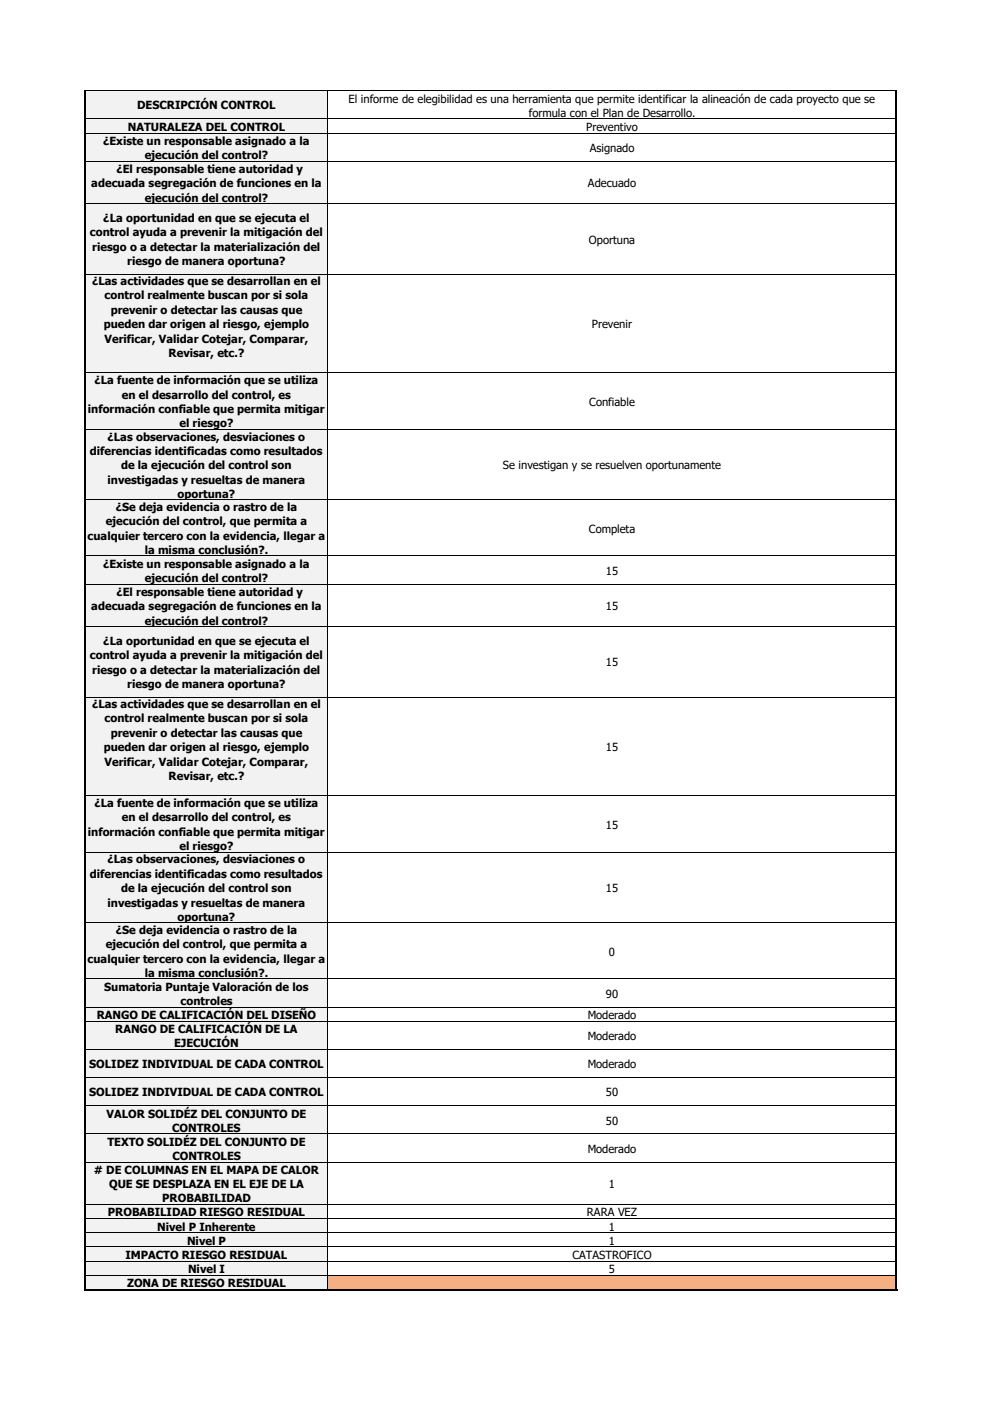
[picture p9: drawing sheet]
<svg xmlns="http://www.w3.org/2000/svg" width="210mm" height="297mm" viewBox="0 0 210 297" stroke-linecap="round" stroke-linejoin="round" font-family="sans-serif">
<defs><g id="words">
<g font-size="2.4">
<text x="29.1" y="23.2">DESCRIPCIÓN CONTROL</text>
<text x="73.8" y="21.7">El informe de elegibilidad es una herramienta que permite identificar la alineación de cada proyecto que se</text>
<text x="27.1" y="27.7">NATURALEZA DEL CONTROL</text>
<text x="112" y="24.8">formula con el Plan de Desarrollo.</text>
<text x="124.2" y="27.7">Preventivo</text>
<text x="21.8" y="30.7">¿Existe un responsable asignado a la</text>
<text x="30.7" y="33.7">ejecución del control?</text>
<text x="125" y="32.2">Asignado</text>
<text x="19.3" y="39.7">adecuada segregación de funciones en la</text>
<text x="24.7" y="36.6">¿El responsable tiene autoridad y</text>
<text x="124.6" y="39.7">Adecuado</text>
<text x="21.9" y="47">¿La oportunidad en que se ejecuta el</text>
<text x="30.7" y="42.7">ejecución del control?</text>
<text x="19" y="50.1">control ayuda a prevenir la mitigación del</text>
<text x="19.6" y="53.1">riesgo o a detectar la materialización del</text>
<text x="124.8" y="51.6">Oportuna</text>
<text x="27" y="56.2">riesgo de manera oportuna?</text>
<text x="19.5" y="60.4">¿Las actividades que se desarrollan en el</text>
<text x="22.1" y="63.5">control realmente buscan por si sola</text>
<text x="22" y="69.6">pueden dar origen al riesgo, ejemplo</text>
<text x="23.5" y="66.5">prevenir o detectar las causas que</text>
<text x="125.4" y="69.6">Prevenir</text>
<text x="22.1" y="72.6">Verificar, Validar Cotejar, Comparar,</text>
<text x="35.7" y="75.7">Revisar, etc.?</text>
<text x="20" y="81.4">¿La fuente de información que se utiliza</text>
<text x="18.6" y="87.5">información confiable que permita mitigar</text>
<text x="25.8" y="84.5">en el desarrollo del control, es</text>
<text x="124.9" y="86">Confiable</text>
<text x="22.8" y="93.4">¿Las observaciones, desviaciones o</text>
<text x="38" y="90.6">el riesgo?</text>
<text x="19" y="96.4">diferencias identificadas como resultados</text>
<text x="25.7" y="99.5">de la ejecución del control son</text>
<text x="106.6" y="99.4">Se investigan y se resuelven oportunamente</text>
<text x="22.8" y="102.5">investigadas y resueltas de manera</text>
<text x="37.6" y="105.6">oportuna?</text>
<text x="22.4" y="111.4">ejecución del control, que permita a</text>
<text x="24.6" y="108.3">¿Se deja evidencia o rastro de la</text>
<text x="124.8" y="112.9">Completa</text>
<text x="18.5" y="114.4">cualquier tercero con la evidencia, llegar a</text>
<text x="30.7" y="117.5">la misma conclusión?.</text>
<text x="21.8" y="120.3">¿Existe un responsable asignado a la</text>
<text x="30.7" y="123.4">ejecución del control?</text>
<text x="128.4" y="121.8">15</text>
<text x="19.3" y="129.3">adecuada segregación de funciones en la</text>
<text x="24.7" y="126.3">¿El responsable tiene autoridad y</text>
<text x="128.4" y="129.3">15</text>
<text x="21.9" y="136.7">¿La oportunidad en que se ejecuta el</text>
<text x="30.7" y="132.4">ejecución del control?</text>
<text x="19" y="139.7">control ayuda a prevenir la mitigación del</text>
<text x="19.6" y="142.8">riesgo o a detectar la materialización del</text>
<text x="128.4" y="141.2">15</text>
<text x="27" y="145.8">riesgo de manera oportuna?</text>
<text x="19.5" y="150.1">¿Las actividades que se desarrollan en el</text>
<text x="22.1" y="153.1">control realmente buscan por si sola</text>
<text x="22" y="159.2">pueden dar origen al riesgo, ejemplo</text>
<text x="23.5" y="156.2">prevenir o detectar las causas que</text>
<text x="128.4" y="159.2">15</text>
<text x="22.1" y="162.2">Verificar, Validar Cotejar, Comparar,</text>
<text x="35.7" y="165.3">Revisar, etc.?</text>
<text x="20" y="171.1">¿La fuente de información que se utiliza</text>
<text x="18.6" y="177.2">información confiable que permita mitigar</text>
<text x="25.8" y="174.1">en el desarrollo del control, es</text>
<text x="128.4" y="175.6">15</text>
<text x="22.8" y="183">¿Las observaciones, desviaciones o</text>
<text x="38" y="180.2">el riesgo?</text>
<text x="19" y="186">diferencias identificadas como resultados</text>
<text x="25.7" y="189.1">de la ejecución del control son</text>
<text x="128.4" y="189.1">15</text>
<text x="22.8" y="192.1">investigadas y resueltas de manera</text>
<text x="24.6" y="197.9">¿Se deja evidencia o rastro de la</text>
<text x="37.6" y="195.2">oportuna?</text>
<text x="22.4" y="201">ejecución del control, que permita a</text>
<text x="129" y="202.5">0</text>
<text x="18.5" y="204">cualquier tercero con la evidencia, llegar a</text>
<text x="22.1" y="210">Sumatoria Puntaje Valoración de los</text>
<text x="30.7" y="207.1">la misma conclusión?.</text>
<text x="20.5" y="216">RANGO DE CALIFICACIÓN DEL DISEÑO</text>
<text x="38.2" y="213">controles</text>
<text x="124.5" y="216">Moderado</text>
<text x="128.4" y="211.4">90</text>
<text x="24.4" y="218.9">RANGO DE CALIFICACIÓN DE LA</text>
<text x="36.9" y="222">EJECUCIÓN</text>
<text x="124.5" y="220.4">Moderado</text>
<text x="18.9" y="226.4">SOLIDEZ INDIVIDUAL DE CADA CONTROL</text>
<text x="124.5" y="226.4">Moderado</text>
<text x="18.9" y="232.4">SOLIDEZ INDIVIDUAL DE CADA CONTROL</text>
<text x="128.4" y="232.4">50</text>
<text x="22.6" y="236.9">VALOR SOLIDÉZ DEL CONJUNTO DE</text>
<text x="36.5" y="239.9">CONTROLES</text>
<text x="128.4" y="238.3">50</text>
<text x="22.8" y="242.8">TEXTO SOLIDÉZ DEL CONJUNTO DE</text>
<text x="36.5" y="245.9">CONTROLES</text>
<text x="124.5" y="244.3">Moderado</text>
<text x="19.9" y="248.8"># DE COLUMNAS EN EL MAPA DE CALOR</text>
<text x="23.1" y="251.8">QUE SE DESPLAZA EN EL EJE DE LA</text>
<text x="129" y="251.8">1</text>
<text x="22.9" y="257.8">PROBABILIDAD RIESGO RESIDUAL</text>
<text x="34.4" y="254.8">PROBABILIDAD</text>
<text x="124.4" y="257.8">RARA VEZ</text>
<text x="33.3" y="260.8">Nivel P Inherente</text>
<text x="39.6" y="263.8">Nivel P</text>
<text x="129" y="260.8">1</text>
<text x="129" y="263.8">1</text>
<text x="26.6" y="266.8">IMPACTO RIESGO RESIDUAL</text>
<text x="39.8" y="269.8">Nivel I</text>
<text x="121.3" y="266.8">CATASTROFICO</text>
<text x="129" y="269.8">5</text>
<text x="26.9" y="272.8">ZONA DE RIESGO RESIDUAL</text>
</g>
</g></defs>
<path d="M18.1 19.3h51.3v98.6h-51.3z" fill-rule="evenodd" fill="#f2f2f2"/>
<path d="M69.4 19.3h120.5v98.6h-120.5z" fill-rule="evenodd" fill="#fff"/>
<path d="M18.1 117.8h51.3v155.6h-51.3z" fill-rule="evenodd" fill="#f2f2f2"/>
<path d="M69.4 270.3h120.5v3.1h-120.5z" fill-rule="evenodd" fill="#f4b083"/>
<path d="M18 19.1v254.5M189.9 19.1v254.5M18.2 273.4h171.9" fill="none" stroke="#000" stroke-width=".38"/>
<g fill="none" stroke="#000" stroke-width=".21">
<path d="M18.2 19.2h171.5M69.4 19.3v253.9M18.2 25.2h171.5M18.2 28.2h171.5M18.2 34.2h171.5M18.2 43.1h171.5M18.2 58.1h171.5M18.2 79h171.5M18.2 90.9h171.5M18.2 105.9h171.5M18.2 117.8h171.5M18.2 123.8h171.5"/>
<path d="M18.2 132.8h171.5M18.2 147.7h171.5M18.2 168.6h171.5M18.2 180.6h171.5M18.2 195.5h171.5M18.2 207.5h171.5M18.2 213.4h171.5M18.2 216.4h171.5M18.2 222.4h171.5M18.2 228.4h171.5M18.2 234.4h171.5M18.2 240.3h171.5"/>
<path d="M18.2 246.3h171.5M18.2 255.3h171.5M18.2 258.3h171.5M18.2 261.3h171.5M18.2 264.3h171.5M18.2 267.3h171.5M18.2 270.3h171.5"/>
</g>
<use href="#words"/>
</svg>
